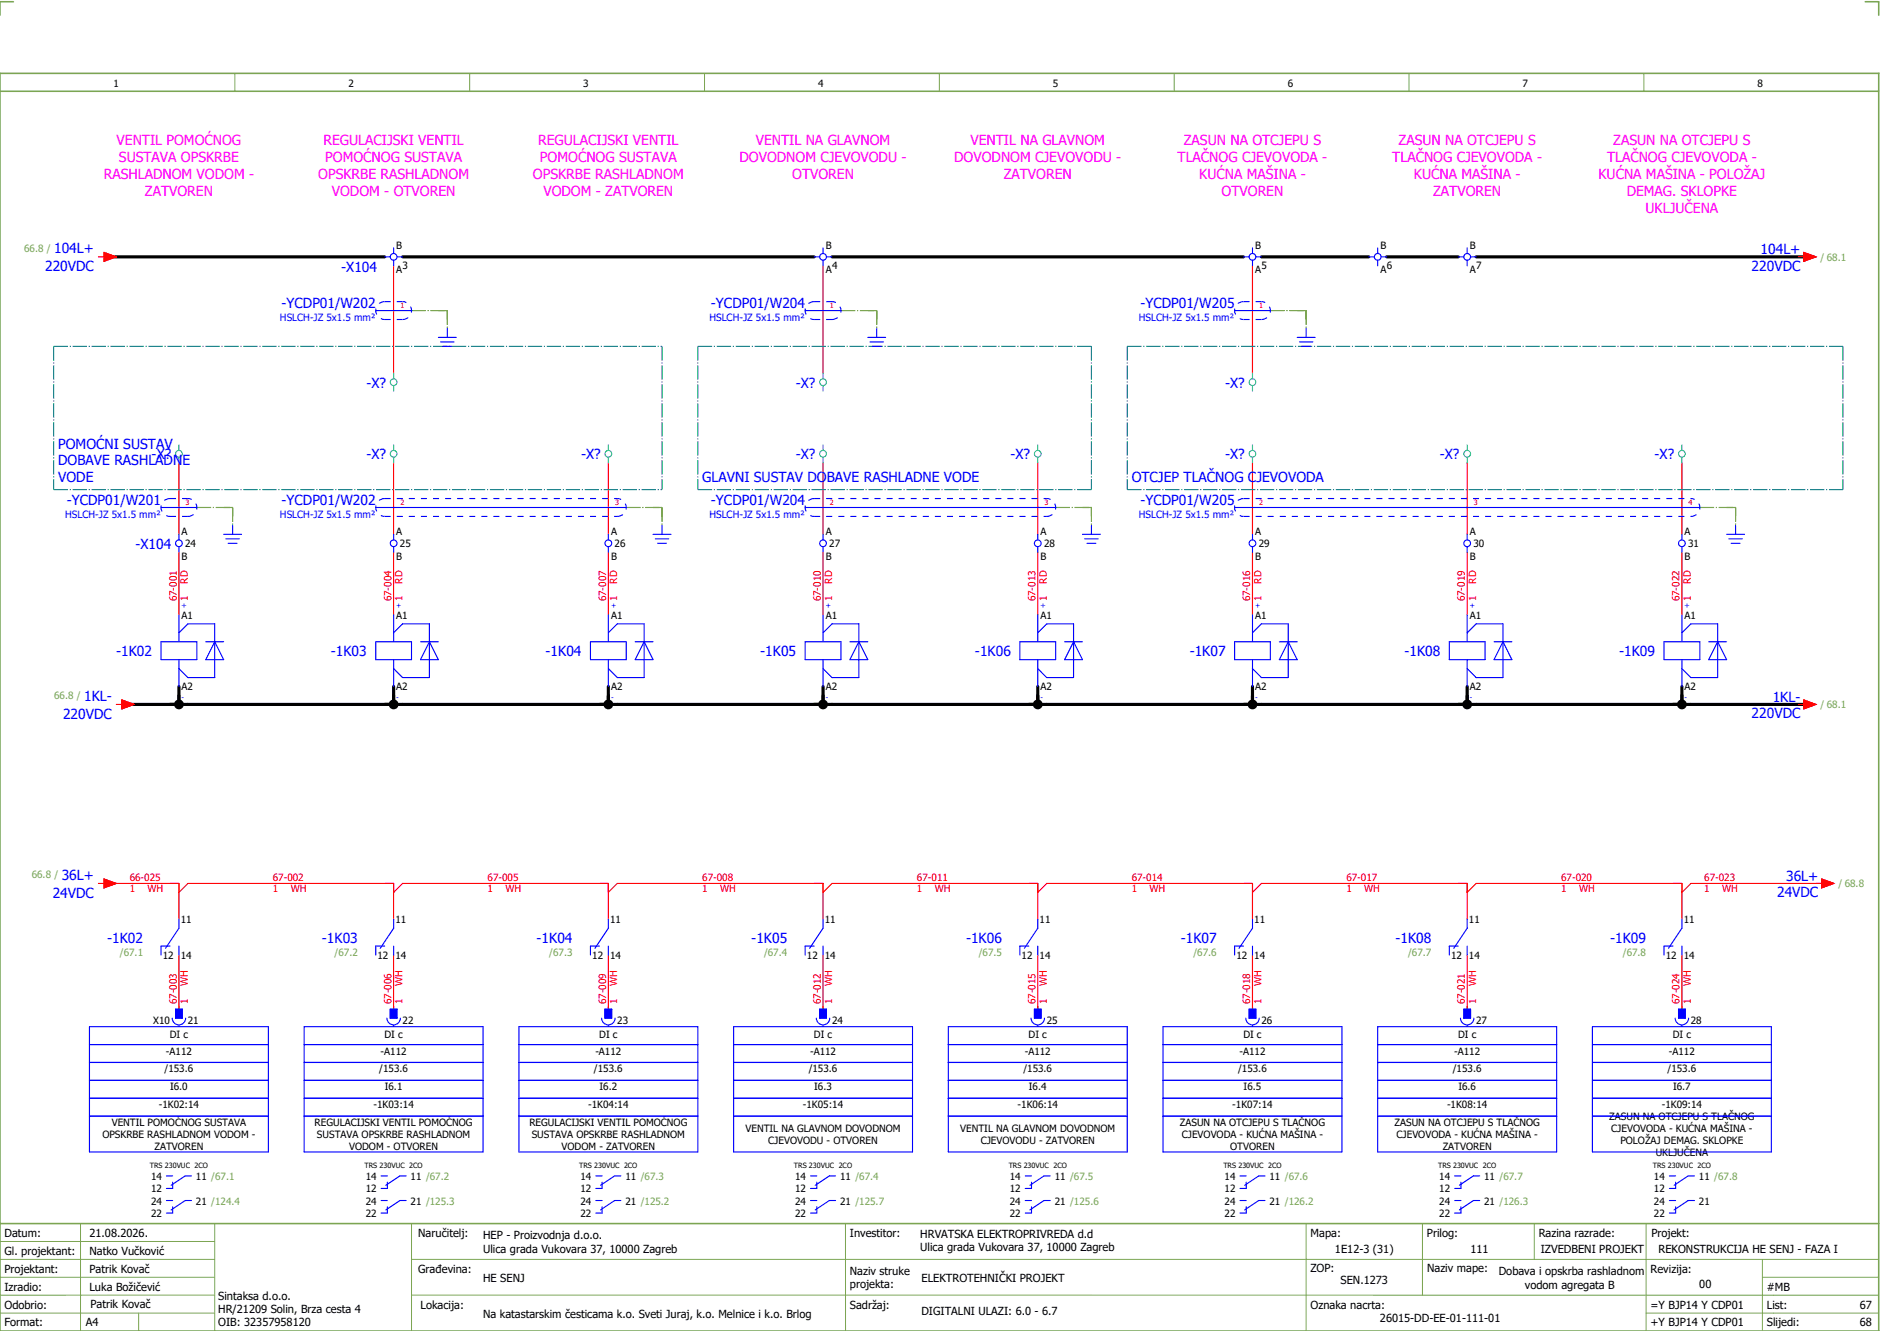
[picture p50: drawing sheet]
<svg xmlns="http://www.w3.org/2000/svg" width="421mm" height="297mm" viewBox="0 0 421 297" stroke-linecap="round" stroke-linejoin="round" font-family="sans-serif">
<defs><g id="words">
<g font-size="3.1" fill="#f0f">
<text x="26.1" y="32.5">VENTIL POMOĆNOG</text>
<text x="72.3" y="32.5">REGULACIJSKI VENTIL</text>
<text x="120.3" y="32.5">REGULACIJSKI VENTIL</text>
<text x="169" y="32.5">VENTIL NA GLAVNOM</text>
<text x="217" y="32.5">VENTIL NA GLAVNOM</text>
<text x="264.7" y="32.5">ZASUN NA OTCJEPU S</text>
<text x="312.7" y="32.5">ZASUN NA OTCJEPU S</text>
<text x="360.7" y="32.5">ZASUN NA OTCJEPU S</text>
<text x="23.2" y="40">RASHLADNOM VODOM -</text>
<text x="26.6" y="36.3">SUSTAVA OPSKRBE</text>
<text x="71.1" y="40">OPSKRBE RASHLADNOM</text>
<text x="72.7" y="36.3">POMOĆNOG SUSTAVA</text>
<text x="119.1" y="40">OPSKRBE RASHLADNOM</text>
<text x="120.7" y="36.3">POMOĆNOG SUSTAVA</text>
<text x="165.3" y="36.3">DOVODNOM CJEVOVODU -</text>
<text x="177.1" y="40">OTVOREN</text>
<text x="213.3" y="36.3">DOVODNOM CJEVOVODU -</text>
<text x="224.4" y="40">ZATVOREN</text>
<text x="263.3" y="36.3">TLAČNOG CJEVOVODA -</text>
<text x="268.1" y="40">KUĆNA MAŠINA -</text>
<text x="311.3" y="36.3">TLAČNOG CJEVOVODA -</text>
<text x="316.1" y="40">KUĆNA MAŠINA -</text>
<text x="357.3" y="40">KUĆNA MAŠINA - POLOŽAJ</text>
<text x="359.3" y="36.3">TLAČNOG CJEVOVODA -</text>
<text x="32.4" y="43.8">ZATVOREN</text>
<text x="74.2" y="43.8">VODOM - OTVOREN</text>
<text x="121.5" y="43.8">VODOM - ZATVOREN</text>
<text x="273.1" y="43.8">OTVOREN</text>
<text x="320.4" y="43.8">ZATVOREN</text>
<text x="363.7" y="43.8">DEMAG. SKLOPKE</text>
<text x="367.9" y="47.5">UKLJUČENA</text>
</g>
<g font-size="3.1" fill="#00f">
<text x="12.1" y="56.6">104L+</text>
<text x="393.6" y="56.8">104L+</text>
<text x="10.1" y="60.6">220VDC</text>
<text x="76.3" y="60.7">-X104</text>
<text x="391.6" y="60.5">220VDC</text>
<text x="62.9" y="68.8">-YCDP01/W202</text>
<text x="158.9" y="68.8">-YCDP01/W204</text>
<text x="254.9" y="68.8">-YCDP01/W205</text>
<text x="81.9" y="86.6">-X?</text>
<text x="177.9" y="86.6">-X?</text>
<text x="273.9" y="86.6">-X?</text>
<text x="13" y="100.3">POMOĆNI SUSTAV</text>
<text x="13" y="104">DOBAVE RASHLADNE</text>
<text x="13" y="107.8">VODE</text>
<text x="33.9" y="102.6">-X?</text>
<text x="81.9" y="102.6">-X?</text>
<text x="129.9" y="102.6">-X?</text>
<text x="157" y="107.8">GLAVNI SUSTAV DOBAVE RASHLADNE VODE</text>
<text x="177.9" y="102.6">-X?</text>
<text x="225.9" y="102.6">-X?</text>
<text x="253" y="107.8">OTCJEP TLAČNOG CJEVOVODA</text>
<text x="273.9" y="102.6">-X?</text>
<text x="321.9" y="102.6">-X?</text>
<text x="369.9" y="102.6">-X?</text>
<text x="14.9" y="112.8">-YCDP01/W201</text>
<text x="62.9" y="112.8">-YCDP01/W202</text>
<text x="158.9" y="112.8">-YCDP01/W204</text>
<text x="254.9" y="112.8">-YCDP01/W205</text>
<text x="30.3" y="122.6">-X104</text>
<text x="26" y="146.6">-1K02</text>
<text x="74" y="146.6">-1K03</text>
<text x="122" y="146.6">-1K04</text>
<text x="170" y="146.6">-1K05</text>
<text x="218" y="146.6">-1K06</text>
<text x="266" y="146.6">-1K07</text>
<text x="314" y="146.6">-1K08</text>
<text x="362" y="146.6">-1K09</text>
<text x="14.1" y="160.6">220VDC</text>
<text x="18.8" y="156.6">1KL-</text>
<text x="391.6" y="160.5">220VDC</text>
<text x="396.3" y="156.8">1KL-</text>
<text x="13.8" y="196.6">36L+</text>
<text x="399.3" y="196.8">36L+</text>
<text x="11.8" y="200.6">24VDC</text>
<text x="397.3" y="200.5">24VDC</text>
<text x="24" y="210.6">-1K02</text>
<text x="72" y="210.6">-1K03</text>
<text x="120" y="210.6">-1K04</text>
<text x="168" y="210.6">-1K05</text>
<text x="216" y="210.6">-1K06</text>
<text x="264" y="210.6">-1K07</text>
<text x="312" y="210.6">-1K08</text>
<text x="360" y="210.6">-1K09</text>
</g>
<g font-size="2.5">
<text x="1" y="276.4">Datum:</text>
<text x="1" y="280.4">Gl. projektant:</text>
<text x="20" y="276.4">21.08.2026.</text>
<text x="20" y="280.4">Natko Vučković</text>
<text x="93.5" y="276.4">Naručitelj:</text>
<text x="108" y="276.9">HEP - Proizvodnja d.o.o.</text>
<text x="108" y="279.9">Ulica grada Vukovara 37, 10000 Zagreb</text>
<text x="190" y="276.4">Investitor:</text>
<text x="205.7" y="276.6">HRVATSKA ELEKTROPRIVREDA d.d</text>
<text x="205.7" y="279.6">Ulica grada Vukovara 37, 10000 Zagreb</text>
<text x="293" y="276.4">Mapa:</text>
<text x="298.4" y="279.9">1E12-3 (31)</text>
<text x="319" y="276.4">Prilog:</text>
<text x="328.7" y="279.9">111</text>
<text x="344" y="276.4">Razina razrade:</text>
<text x="344.4" y="279.9">IZVEDBENI PROJEKT</text>
<text x="369.2" y="276.3">Projekt:</text>
<text x="370.8" y="279.9">REKONSTRUKCIJA HE SENJ - FAZA I</text>
<text x="1" y="284.4">Projektant:</text>
<text x="20" y="284.4">Patrik Kovač</text>
<text x="93.5" y="284.4">Građevina:</text>
<text x="108" y="286.4">HE SENJ</text>
<text x="190" y="284.9">Naziv struke</text>
<text x="190" y="287.9">projekta:</text>
<text x="206" y="286.5">ELEKTROTEHNIČKI PROJEKT</text>
<text x="293" y="284.3">ZOP:</text>
<text x="299.7" y="286.9">SEN.1273</text>
<text x="319" y="284.3">Naziv mape:</text>
<text x="335.1" y="285">Dobava i opskrba rashladnom</text>
<text x="340.9" y="288">vodom agregata B</text>
<text x="369" y="284.4">Revizija:</text>
<text x="379.9" y="287.9">00</text>
<text x="1" y="288.4">Izradio:</text>
<text x="1" y="292.4">Odobrio:</text>
<text x="20" y="288.4">Luka Božičević</text>
<text x="20.2" y="292.3">Patrik Kovač</text>
<text x="48.8" y="290.4">Sintaksa d.o.o.</text>
<text x="48.8" y="293.4">HR/21209 Solin, Brza cesta 4</text>
<text x="94" y="292.4">Lokacija:</text>
<text x="190" y="292.4">Sadržaj:</text>
<text x="206" y="293.9">DIGITALNI ULAZI: 6.0 - 6.7</text>
<text x="293" y="292.4">Oznaka nacrta:</text>
<text x="369" y="292.4">=Y BJP14 Y CDP01</text>
<text x="395" y="292.4">List:</text>
<text x="395" y="288.4">#MB</text>
<text x="415.8" y="292.4">67</text>
<text x="1" y="296.4">Format:</text>
<text x="19.2" y="296.4">A4</text>
<text x="48.8" y="296.4">OIB: 32357958120</text>
<text x="108" y="294.4">Na katastarskim česticama k.o. Sveti Juraj, k.o. Melnice i k.o. Brlog</text>
<text x="308.5" y="295.4">26015-DD-EE-01-111-01</text>
<text x="369" y="296.4">+Y BJP14 Y CDP01</text>
<text x="395" y="296.4">Slijedi:</text>
<text x="415.8" y="296.4">68</text>
</g>
<g font-size="2.2">
<text x="25.4" y="19.4">1</text>
<text x="77.9" y="19.4">2</text>
<text x="130.4" y="19.4">3</text>
<text x="182.9" y="19.4">4</text>
<text x="235.4" y="19.4">5</text>
<text x="287.9" y="19.4">6</text>
<text x="340.4" y="19.4">7</text>
<text x="392.9" y="19.4">8</text>
<text x="88.6" y="55.5">B</text>
<text x="184.6" y="55.5">B</text>
<text x="280.6" y="55.5">B</text>
<text x="308.6" y="55.5">B</text>
<text x="328.6" y="55.5">B</text>
<text x="88.6" y="60.9">A</text>
<text x="90" y="60">3</text>
<text x="184.6" y="60.9">A</text>
<text x="186" y="60">4</text>
<text x="280.6" y="60.9">A</text>
<text x="282" y="60">5</text>
<text x="308.6" y="60.9">A</text>
<text x="310" y="60">6</text>
<text x="328.6" y="60.9">A</text>
<text x="330" y="60">7</text>
<text x="40.6" y="119.5">A</text>
<text x="88.6" y="119.5">A</text>
<text x="136.6" y="119.5">A</text>
<text x="184.6" y="119.5">A</text>
<text x="232.6" y="119.5">A</text>
<text x="280.6" y="119.5">A</text>
<text x="328.6" y="119.5">A</text>
<text x="376.6" y="119.5">A</text>
<text x="40.6" y="125">B</text>
<text x="41.4" y="122.3">24</text>
<text x="88.6" y="125">B</text>
<text x="89.4" y="122.3">25</text>
<text x="136.6" y="125">B</text>
<text x="137.4" y="122.3">26</text>
<text x="184.6" y="125">B</text>
<text x="185.4" y="122.3">27</text>
<text x="232.6" y="125">B</text>
<text x="233.4" y="122.3">28</text>
<text x="280.6" y="125">B</text>
<text x="281.4" y="122.3">29</text>
<text x="328.6" y="125">B</text>
<text x="329.4" y="122.3">30</text>
<text x="376.6" y="125">B</text>
<text x="377.4" y="122.3">31</text>
<text x="40.6" y="138.3">A1</text>
<text x="88.6" y="138.3">A1</text>
<text x="136.6" y="138.3">A1</text>
<text x="184.6" y="138.3">A1</text>
<text x="232.6" y="138.3">A1</text>
<text x="280.6" y="138.3">A1</text>
<text x="328.6" y="138.3">A1</text>
<text x="376.6" y="138.3">A1</text>
<text x="40.6" y="154.2">A2</text>
<text x="88.6" y="154.2">A2</text>
<text x="136.6" y="154.2">A2</text>
<text x="184.6" y="154.2">A2</text>
<text x="232.6" y="154.2">A2</text>
<text x="280.6" y="154.2">A2</text>
<text x="328.6" y="154.2">A2</text>
<text x="376.6" y="154.2">A2</text>
<text x="40.4" y="206.3">11</text>
<text x="88.4" y="206.3">11</text>
<text x="136.4" y="206.3">11</text>
<text x="184.4" y="206.3">11</text>
<text x="232.4" y="206.3">11</text>
<text x="280.4" y="206.3">11</text>
<text x="328.4" y="206.3">11</text>
<text x="376.4" y="206.3">11</text>
<text x="36.4" y="214.2">12</text>
<text x="40.4" y="214.2">14</text>
<text x="84.4" y="214.2">12</text>
<text x="88.4" y="214.2">14</text>
<text x="132.4" y="214.2">12</text>
<text x="136.4" y="214.2">14</text>
<text x="180.4" y="214.2">12</text>
<text x="184.4" y="214.2">14</text>
<text x="228.4" y="214.2">12</text>
<text x="232.4" y="214.2">14</text>
<text x="276.4" y="214.2">12</text>
<text x="280.4" y="214.2">14</text>
<text x="324.4" y="214.2">12</text>
<text x="328.4" y="214.2">14</text>
<text x="372.4" y="214.2">12</text>
<text x="376.4" y="214.2">14</text>
<text x="34.3" y="228.7">X10</text>
<text x="38" y="231.8">DI c</text>
<text x="42" y="228.7">21</text>
<text x="86" y="231.8">DI c</text>
<text x="90" y="228.7">22</text>
<text x="134" y="231.8">DI c</text>
<text x="138" y="228.7">23</text>
<text x="182" y="231.8">DI c</text>
<text x="186" y="228.7">24</text>
<text x="230" y="231.8">DI c</text>
<text x="234" y="228.7">25</text>
<text x="278" y="231.8">DI c</text>
<text x="282" y="228.7">26</text>
<text x="326" y="231.8">DI c</text>
<text x="330" y="228.7">27</text>
<text x="374" y="231.8">DI c</text>
<text x="378" y="228.7">28</text>
<text x="36.8" y="239.6">/153.6</text>
<text x="37.1" y="235.6">-A112</text>
<text x="84.8" y="239.6">/153.6</text>
<text x="85.1" y="235.6">-A112</text>
<text x="132.8" y="239.6">/153.6</text>
<text x="133.1" y="235.6">-A112</text>
<text x="180.8" y="239.6">/153.6</text>
<text x="181.1" y="235.6">-A112</text>
<text x="228.8" y="239.6">/153.6</text>
<text x="229.1" y="235.6">-A112</text>
<text x="276.8" y="239.6">/153.6</text>
<text x="277.1" y="235.6">-A112</text>
<text x="324.8" y="239.6">/153.6</text>
<text x="325.1" y="235.6">-A112</text>
<text x="372.8" y="239.6">/153.6</text>
<text x="373.1" y="235.6">-A112</text>
<text x="38" y="243.6">I6.0</text>
<text x="86" y="243.6">I6.1</text>
<text x="134" y="243.6">I6.2</text>
<text x="182" y="243.6">I6.3</text>
<text x="230" y="243.6">I6.4</text>
<text x="278" y="243.6">I6.5</text>
<text x="326" y="243.6">I6.6</text>
<text x="374" y="243.6">I6.7</text>
<text x="25" y="251.6">VENTIL POMOĆNOG SUSTAVA</text>
<text x="35.5" y="247.6">-1K02:14</text>
<text x="70.3" y="251.6">REGULACIJSKI VENTIL POMOĆNOG</text>
<text x="83.5" y="247.6">-1K03:14</text>
<text x="118.3" y="251.6">REGULACIJSKI VENTIL POMOĆNOG</text>
<text x="131.5" y="247.6">-1K04:14</text>
<text x="179.5" y="247.6">-1K05:14</text>
<text x="227.5" y="247.6">-1K06:14</text>
<text x="263.8" y="251.6">ZASUN NA OTCJEPU S TLAČNOG</text>
<text x="275.5" y="247.6">-1K07:14</text>
<text x="311.8" y="251.6">ZASUN NA OTCJEPU S TLAČNOG</text>
<text x="323.5" y="247.6">-1K08:14</text>
<text x="359.8" y="250.2">ZASUN NA OTCJEPU S TLAČNOG</text>
<text x="371.5" y="247.6">-1K09:14</text>
<text x="22.9" y="254.3">OPSKRBE RASHLADNOM VODOM -</text>
<text x="34.5" y="257">ZATVOREN</text>
<text x="70.9" y="254.3">SUSTAVA OPSKRBE RASHLADNOM</text>
<text x="78.1" y="257">VODOM - OTVOREN</text>
<text x="118.9" y="254.3">SUSTAVA OPSKRBE RASHLADNOM</text>
<text x="125.6" y="257">VODOM - ZATVOREN</text>
<text x="166.7" y="252.9">VENTIL NA GLAVNOM DOVODNOM</text>
<text x="171.8" y="255.6">CJEVOVODU - OTVOREN</text>
<text x="214.7" y="252.9">VENTIL NA GLAVNOM DOVODNOM</text>
<text x="219.2" y="255.6">CJEVOVODU - ZATVOREN</text>
<text x="264.2" y="254.3">CJEVOVODA - KUĆNA MAŠINA -</text>
<text x="275" y="257">OTVOREN</text>
<text x="312.2" y="254.3">CJEVOVODA - KUĆNA MAŠINA -</text>
<text x="322.5" y="257">ZATVOREN</text>
<text x="360.2" y="252.9">CJEVOVODA - KUĆNA MAŠINA -</text>
<text x="362.3" y="255.6">POLOŽAJ DEMAG. SKLOPKE</text>
<text x="33.8" y="263.6">14</text>
<text x="43.8" y="263.6">11 /67.1</text>
<text x="81.8" y="263.6">14</text>
<text x="91.8" y="263.6">11 /67.2</text>
<text x="129.8" y="263.6">14</text>
<text x="139.8" y="263.6">11 /67.3</text>
<text x="177.8" y="263.6">14</text>
<text x="187.8" y="263.6">11 /67.4</text>
<text x="225.8" y="263.6">14</text>
<text x="235.8" y="263.6">11 /67.5</text>
<text x="273.8" y="263.6">14</text>
<text x="283.8" y="263.6">11 /67.6</text>
<text x="321.8" y="263.6">14</text>
<text x="331.8" y="263.6">11 /67.7</text>
<text x="369.8" y="263.6">14</text>
<text x="370.1" y="258.3">UKLJUČENA</text>
<text x="379.8" y="263.6">11 /67.8</text>
<text x="33.8" y="266.4">12</text>
<text x="33.8" y="269.1">24</text>
<text x="43.8" y="269.1">21 /124.4</text>
<text x="81.8" y="266.4">12</text>
<text x="81.8" y="269.1">24</text>
<text x="91.8" y="269.1">21 /125.3</text>
<text x="129.8" y="266.4">12</text>
<text x="129.8" y="269.1">24</text>
<text x="139.8" y="269.1">21 /125.2</text>
<text x="177.8" y="266.4">12</text>
<text x="177.8" y="269.1">24</text>
<text x="187.8" y="269.1">21 /125.7</text>
<text x="225.8" y="266.4">12</text>
<text x="225.8" y="269.1">24</text>
<text x="235.8" y="269.1">21 /125.6</text>
<text x="273.8" y="266.4">12</text>
<text x="273.8" y="269.1">24</text>
<text x="283.8" y="269.1">21 /126.2</text>
<text x="321.8" y="266.4">12</text>
<text x="321.8" y="269.1">24</text>
<text x="331.8" y="269.1">21 /126.3</text>
<text x="369.8" y="266.4">12</text>
<text x="369.8" y="269.1">24</text>
<text x="379.8" y="269.1">21</text>
<text x="33.8" y="271.9">22</text>
<text x="81.8" y="271.9">22</text>
<text x="129.8" y="271.9">22</text>
<text x="177.8" y="271.9">22</text>
<text x="225.8" y="271.9">22</text>
<text x="273.8" y="271.9">22</text>
<text x="321.8" y="271.9">22</text>
<text x="369.8" y="271.9">22</text>
</g>
<g font-size="2.2" fill="#7ca552">
<text x="5.4" y="56.3">66.8 /</text>
<text x="407" y="58.3">/ 68.1</text>
<text x="12.1" y="156.3">66.8 /</text>
<text x="407" y="158.3">/ 68.1</text>
<text x="7.1" y="196.3">66.8 /</text>
<text x="411" y="198.3">/ 68.8</text>
<text x="26.8" y="213.5">/67.1</text>
<text x="74.8" y="213.5">/67.2</text>
<text x="122.8" y="213.5">/67.3</text>
<text x="170.8" y="213.5">/67.4</text>
<text x="218.8" y="213.5">/67.5</text>
<text x="266.8" y="213.5">/67.6</text>
<text x="314.8" y="213.5">/67.7</text>
<text x="362.8" y="213.5">/67.8</text>
</g>
<g font-size="2.2" fill="#00f">
<text x="62.6" y="71.6">HSLCH-JZ 5x1.5 mm²</text>
<text x="158.6" y="71.6">HSLCH-JZ 5x1.5 mm²</text>
<text x="254.6" y="71.6">HSLCH-JZ 5x1.5 mm²</text>
<text x="14.6" y="115.6">HSLCH-JZ 5x1.5 mm²</text>
<text x="62.6" y="115.6">HSLCH-JZ 5x1.5 mm²</text>
<text x="158.6" y="115.6">HSLCH-JZ 5x1.5 mm²</text>
<text x="254.6" y="115.6">HSLCH-JZ 5x1.5 mm²</text>
</g>
<g font-size="2.2" fill="#f00">
<text x="42" y="130.4" transform="rotate(-90 42 130.4)">RD</text>
<text x="90" y="130.4" transform="rotate(-90 90 130.4)">RD</text>
<text x="138" y="130.4" transform="rotate(-90 138 130.4)">RD</text>
<text x="186" y="130.4" transform="rotate(-90 186 130.4)">RD</text>
<text x="234" y="130.4" transform="rotate(-90 234 130.4)">RD</text>
<text x="282" y="130.4" transform="rotate(-90 282 130.4)">RD</text>
<text x="330" y="130.4" transform="rotate(-90 330 130.4)">RD</text>
<text x="378" y="130.4" transform="rotate(-90 378 130.4)">RD</text>
<text x="39.5" y="134.4" transform="rotate(-90 39.5 134.4)">67-001</text>
<text x="42" y="134.4" transform="rotate(-90 42 134.4)">1</text>
<text x="87.5" y="134.4" transform="rotate(-90 87.5 134.4)">67-004</text>
<text x="90" y="134.4" transform="rotate(-90 90 134.4)">1</text>
<text x="135.5" y="134.4" transform="rotate(-90 135.5 134.4)">67-007</text>
<text x="138" y="134.4" transform="rotate(-90 138 134.4)">1</text>
<text x="183.5" y="134.4" transform="rotate(-90 183.5 134.4)">67-010</text>
<text x="186" y="134.4" transform="rotate(-90 186 134.4)">1</text>
<text x="231.5" y="134.4" transform="rotate(-90 231.5 134.4)">67-013</text>
<text x="234" y="134.4" transform="rotate(-90 234 134.4)">1</text>
<text x="279.5" y="134.4" transform="rotate(-90 279.5 134.4)">67-016</text>
<text x="282" y="134.4" transform="rotate(-90 282 134.4)">1</text>
<text x="327.5" y="134.4" transform="rotate(-90 327.5 134.4)">67-019</text>
<text x="330" y="134.4" transform="rotate(-90 330 134.4)">1</text>
<text x="375.5" y="134.4" transform="rotate(-90 375.5 134.4)">67-022</text>
<text x="378" y="134.4" transform="rotate(-90 378 134.4)">1</text>
<text x="29" y="196.9">66-025</text>
<text x="61" y="196.9">67-002</text>
<text x="109" y="196.9">67-005</text>
<text x="157" y="196.9">67-008</text>
<text x="205" y="196.9">67-011</text>
<text x="253" y="196.9">67-014</text>
<text x="301" y="196.9">67-017</text>
<text x="349" y="196.9">67-020</text>
<text x="381" y="196.9">67-023</text>
<text x="29" y="199.4">1</text>
<text x="33" y="199.4">WH</text>
<text x="61" y="199.4">1</text>
<text x="65" y="199.4">WH</text>
<text x="109" y="199.4">1</text>
<text x="113" y="199.4">WH</text>
<text x="157" y="199.4">1</text>
<text x="161" y="199.4">WH</text>
<text x="205" y="199.4">1</text>
<text x="209" y="199.4">WH</text>
<text x="253" y="199.4">1</text>
<text x="257" y="199.4">WH</text>
<text x="301" y="199.4">1</text>
<text x="305" y="199.4">WH</text>
<text x="349" y="199.4">1</text>
<text x="353" y="199.4">WH</text>
<text x="381" y="199.4">1</text>
<text x="385" y="199.4">WH</text>
<text x="42" y="220.4" transform="rotate(-90 42 220.4)">WH</text>
<text x="90" y="220.4" transform="rotate(-90 90 220.4)">WH</text>
<text x="138" y="220.4" transform="rotate(-90 138 220.4)">WH</text>
<text x="186" y="220.4" transform="rotate(-90 186 220.4)">WH</text>
<text x="234" y="220.4" transform="rotate(-90 234 220.4)">WH</text>
<text x="282" y="220.4" transform="rotate(-90 282 220.4)">WH</text>
<text x="330" y="220.4" transform="rotate(-90 330 220.4)">WH</text>
<text x="378" y="220.4" transform="rotate(-90 378 220.4)">WH</text>
<text x="39.5" y="224.4" transform="rotate(-90 39.5 224.4)">67-003</text>
<text x="42" y="224.4" transform="rotate(-90 42 224.4)">1</text>
<text x="87.5" y="224.4" transform="rotate(-90 87.5 224.4)">67-006</text>
<text x="90" y="224.4" transform="rotate(-90 90 224.4)">1</text>
<text x="135.5" y="224.4" transform="rotate(-90 135.5 224.4)">67-009</text>
<text x="138" y="224.4" transform="rotate(-90 138 224.4)">1</text>
<text x="183.5" y="224.4" transform="rotate(-90 183.5 224.4)">67-012</text>
<text x="186" y="224.4" transform="rotate(-90 186 224.4)">1</text>
<text x="231.5" y="224.4" transform="rotate(-90 231.5 224.4)">67-015</text>
<text x="234" y="224.4" transform="rotate(-90 234 224.4)">1</text>
<text x="279.5" y="224.4" transform="rotate(-90 279.5 224.4)">67-018</text>
<text x="282" y="224.4" transform="rotate(-90 282 224.4)">1</text>
<text x="327.5" y="224.4" transform="rotate(-90 327.5 224.4)">67-021</text>
<text x="330" y="224.4" transform="rotate(-90 330 224.4)">1</text>
<text x="375.5" y="224.4" transform="rotate(-90 375.5 224.4)">67-024</text>
<text x="378" y="224.4" transform="rotate(-90 378 224.4)">1</text>
</g>
<g font-size="1.6" fill="#f00">
<text x="89.5" y="68.9">1</text>
<text x="185.5" y="68.9">1</text>
<text x="281.5" y="68.9">1</text>
<text x="41.5" y="112.9">3</text>
<text x="89.5" y="112.9">2</text>
<text x="137.5" y="112.9">3</text>
<text x="185.5" y="112.9">2</text>
<text x="233.5" y="112.9">3</text>
<text x="281.5" y="112.9">2</text>
<text x="329.5" y="112.9">3</text>
<text x="377.5" y="112.9">4</text>
</g>
<g font-size="1.6" fill="#00f">
<text x="40.6" y="135.8">+</text>
<text x="88.6" y="135.8">+</text>
<text x="136.6" y="135.8">+</text>
<text x="184.6" y="135.8">+</text>
<text x="232.6" y="135.8">+</text>
<text x="280.6" y="135.8">+</text>
<text x="328.6" y="135.8">+</text>
<text x="376.6" y="135.8">+</text>
<text x="40.6" y="156.3">-</text>
<text x="88.6" y="156.3">-</text>
<text x="136.6" y="156.3">-</text>
<text x="184.6" y="156.3">-</text>
<text x="232.6" y="156.3">-</text>
<text x="280.6" y="156.3">-</text>
<text x="328.6" y="156.3">-</text>
<text x="376.6" y="156.3">-</text>
</g>
<g font-size="1.6">
<text x="33.5" y="261.1">TRS 230VUC 2CO</text>
<text x="81.5" y="261.1">TRS 230VUC 2CO</text>
<text x="129.5" y="261.1">TRS 230VUC 2CO</text>
<text x="177.5" y="261.1">TRS 230VUC 2CO</text>
<text x="225.5" y="261.1">TRS 230VUC 2CO</text>
<text x="273.5" y="261.1">TRS 230VUC 2CO</text>
<text x="321.5" y="261.1">TRS 230VUC 2CO</text>
<text x="369.5" y="261.1">TRS 230VUC 2CO</text>
</g>
</g></defs>
<path d="M0 16.4h420v281h-420zM3 .4h-3v3M417 .4h3v3M0 20.4h420M0 273.4h420" fill="none" stroke="#7ca552" stroke-width=".35"/>
<g fill="none" stroke="#7ca552" stroke-width=".22">
<path d="M52.5 16.4v4M105 16.4v4M157.5 16.4v4M210 16.4v4M262.5 16.4v4M315 16.4v4M367.5 16.4v4M0 277.4h48M18 273.4v24M48 273.4v24M92 273.4v24M189 273.4v24"/>
<path d="M292 273.4v23.8M318 273.4v16M343 273.4v8M368 273.4v23.8M0 281.4h48M0 285.4h47.8M0 293.4h47.8M31 293.4v4M47.8 289.4h-47.8M92 281.4h328M92 289.4h328M368 293.4h52"/>
<path d="M394 285.4h26M394 281.4v15.8"/>
</g>
<g fill="none" stroke="#f00" stroke-width=".25">
<path d="M22 57.4h1.2M23.2 56.4l2.8 1-2.8 1zM88 59.4v24M184 59.4v24M280 59.4v24M402 57.4h1.2M403.2 56.4l2.8 1-2.8 1zM40 103.4v16M88 103.4v16M136 103.4v16M184 103.4v16M232 103.4v16"/>
<path d="M280 103.4v16M328 103.4v16M376 103.4v16M40 123.4v14M88 123.4v14M136 123.4v14M184 123.4v14M232 123.4v14M280 123.4v14M328 123.4v14M376 123.4v14M26 157.4h1.3"/>
<path d="M27.3 156.4l2.7 1-2.7 1zM402 157.4h1.2M403.2 156.4l2.8 1-2.8 1zM22 197.4h1.2M23.2 196.4l2.8 1-2.8 1zM24 197.4h16v8M40 199.4l2-2h46v8M88 199.4l2-2h46v8M136 199.4l2-2h46v8M184 199.4l2-2h46v8M232 199.4l2-2h46v8M280 199.4l2-2h46v8"/>
<path d="M328 199.4l2-2h46v8M407.3 196.4l2.7 1-2.7 1zM408 197.4h-30l-2 2M40 213.4v12M88 213.4v12M136 213.4v12M184 213.4v12M232 213.4v12M280 213.4v12M328 213.4v12M376 213.4v12"/>
</g>
<g fill="none" stroke="#000" stroke-width=".7">
<path d="M24 57.4h62M90 57.4h92M186 57.4h92M282 57.4h24M310 57.4h16M330 57.4h74M28 157.4h376M40 153.4v4M88 153.4v4M136 153.4v4M184 153.4v4M232 153.4v4"/>
<path d="M280 153.4v4M328 153.4v4M376 153.4v4"/>
</g>
<g fill="none" stroke="#00be00" stroke-width=".25" stroke-dasharray="3.2 .4 .3 .4" stroke-linecap="butt">
<path d="M92 69.4h8M98 69.4h2M100 69.4v4M100 69.4v2M188 69.4h8M194 69.4h2M196 69.4v4M196 69.4v2M284 69.4h8M290 69.4h2M292 69.4v4M292 69.4v2"/>
<path d="M44 113.4h8M50 113.4h2M52 113.4v4M52 113.4v2M140 113.4h8M146 113.4h2M148 113.4v4M148 113.4v2M236 113.4h8M242 113.4h2M244 113.4v4M244 113.4v2"/>
<path d="M380 113.4h8M386 113.4h2M388 113.4v4M388 113.4v2"/>
</g>
<g fill="#000">
<circle cx="40" cy="157.4" r="1.1"/>
<circle cx="88" cy="157.4" r="1.1"/>
<circle cx="136" cy="157.4" r="1.1"/>
<circle cx="184" cy="157.4" r="1.1"/>
<circle cx="232" cy="157.4" r="1.1"/>
<circle cx="280" cy="157.4" r="1.1"/>
<circle cx="328" cy="157.4" r="1.1"/>
<circle cx="376" cy="157.4" r="1.1"/>
</g>
<g fill="none" stroke="#00f" stroke-width=".25">
<path d="M86 57.4h1.3M88 55.4v1.2M88 58.1v1.3M88.8 57.4h1.2M182 57.4h1.3M184 55.4v1.2M184 58.1v1.3M184.8 57.4h1.2M278 57.4h1.3M280 55.4v1.2M280 58.1v1.3M280.8 57.4h1.2"/>
<path d="M306 57.4h1.3M308 55.4v1.2M308 58.1v1.3M308.8 57.4h1.2M326 57.4h1.3M328 55.4v1.2M328 58.1v1.3M328.8 57.4h1.2M84 69.4h8M98 75.4h4M98.5 76.4h3M99 77.4h2"/>
<path d="M100 73.4v2M180 69.4h8M194 75.4h4M194.5 76.4h3M195 77.4h2M196 73.4v2M276 69.4h8M290 75.4h4M290.5 76.4h3M291 77.4h2M292 73.4v2M36 113.4h8"/>
<path d="M40 119.4v1.2M50 119.4h4M52 117.4v2M84 113.4h56M88 119.4v1.2M136 119.4v1.2M146 119.4h4M148 117.4v2M180 113.4h56M184 119.4v1.2M232 119.4v1.2M242 119.4h4"/>
<path d="M244 117.4v2M276 113.4h104M280 119.4v1.2M328 119.4v1.2M376 119.4v1.2M386 119.4h4M388 117.4v2M40 122.1v1.3M40 137.4v6M50.5 120.4h3M51 121.4h2M88 122.1v1.3"/>
<path d="M88 137.4v6M136 122.1v1.3M136 137.4v6M146.5 120.4h3M147 121.4h2M184 122.1v1.3M184 137.4v6M232 122.1v1.3M232 137.4v6M242.5 120.4h3M243 121.4h2M280 122.1v1.3"/>
<path d="M280 137.4v6M328 122.1v1.3M328 137.4v6M376 122.1v1.3M376 137.4v6M386.5 120.4h3M387 121.4h2M36 143.4h8v4h-8zM40 147.4v6M40 141.4l2-2h6v12h-6l-2-2M46 143.4h4M48 143.4h.1"/>
<path d="M48 143.4l2 4h-4zM84 143.4h8v4h-8zM88 147.4v6M88 141.4l2-2h6v12h-6l-2-2M94 143.4h4M96 143.4h.1M96 143.4l2 4h-4zM132 143.4h8v4h-8zM136 147.4v6M136 141.4l2-2h6v12h-6l-2-2M142 143.4h4M144 143.4h.1"/>
<path d="M144 143.4l2 4h-4zM180 143.4h8v4h-8zM184 147.4v6M184 141.4l2-2h6v12h-6l-2-2M190 143.4h4M192 143.4h.1M192 143.4l2 4h-4zM228 143.4h8v4h-8zM232 147.4v6M232 141.4l2-2h6v12h-6l-2-2M238 143.4h4M240 143.4h.1"/>
<path d="M240 143.4l2 4h-4zM276 143.4h8v4h-8zM280 147.4v6M280 141.4l2-2h6v12h-6l-2-2M286 143.4h4M288 143.4h.1M288 143.4l2 4h-4zM324 143.4h8v4h-8zM328 147.4v6M328 141.4l2-2h6v12h-6l-2-2M334 143.4h4M336 143.4h.1"/>
<path d="M336 143.4l2 4h-4zM372 143.4h8v4h-8zM376 147.4v6M376 141.4l2-2h6v12h-6l-2-2M382 143.4h4M384 143.4h.1M384 143.4l2 4h-4zM38 211.4h-2v2M40 211.4v2M40 205.4v2l-3 4.5M86 211.4h-2v2M88 211.4v2"/>
<path d="M88 205.4v2l-3 4.5M134 211.4h-2v2M136 211.4v2M136 205.4v2l-3 4.5M182 211.4h-2v2M184 211.4v2M184 205.4v2l-3 4.5M230 211.4h-2v2M232 211.4v2M232 205.4v2l-3 4.5M278 211.4h-2v2M280 211.4v2"/>
<path d="M280 205.4v2l-3 4.5M326 211.4h-2v2M328 211.4v2M328 205.4v2l-3 4.5M374 211.4h-2v2M376 211.4v2M376 205.4v2l-3 4.5M20 237.4h40M20 229.4h40v28h-40zM20 233.4h40M38.5 227.5a1.5 1.5 0 0 0 1.5 1.5 1.5 1.5 0 0 0 1.5-1.5M39.3 225.5h1.5v2h-1.5z"/>
<path d="M40 229.1v.3M68 237.4h40M68 233.4h40M68 229.4h40v28h-40zM86.5 227.5a1.5 1.5 0 0 0 1.5 1.5 1.5 1.5 0 0 0 1.5-1.5M87.3 225.5h1.5v2h-1.5zM88 229.1v.3M116 237.4h40M116 233.4h40M116 229.4h40v28h-40zM134.5 227.5a1.5 1.5 0 0 0 1.5 1.5 1.5 1.5 0 0 0 1.5-1.5M135.3 225.5h1.5v2h-1.5z"/>
<path d="M136 229.1v.3M164 237.4h40M164 233.4h40M164 229.4h40v28h-40zM182.5 227.5a1.5 1.5 0 0 0 1.5 1.5 1.5 1.5 0 0 0 1.5-1.5M183.3 225.5h1.5v2h-1.5zM184 229.1v.3M212 237.4h40M212 233.4h40M212 229.4h40v28h-40zM230.5 227.5a1.5 1.5 0 0 0 1.5 1.5 1.5 1.5 0 0 0 1.5-1.5M231.3 225.5h1.5v2h-1.5z"/>
<path d="M232 229.1v.3M260 237.4h40M260 233.4h40M260 229.4h40v28h-40zM278.5 227.5a1.5 1.5 0 0 0 1.5 1.5 1.5 1.5 0 0 0 1.5-1.5M279.3 225.5h1.5v2h-1.5zM280 229.1v.3M308 237.4h40M308 233.4h40M308 229.4h40v28h-40zM326.5 227.5a1.5 1.5 0 0 0 1.5 1.5 1.5 1.5 0 0 0 1.5-1.5M327.3 225.5h1.5v2h-1.5z"/>
<path d="M328 229.1v.3M356 237.4h40M356 233.4h40M356 229.4h40v28h-40zM374.5 227.5a1.5 1.5 0 0 0 1.5 1.5 1.5 1.5 0 0 0 1.5-1.5M375.2 225.5h1.5v2h-1.5zM376 229.1v.3M20 249.4h40M20 245.4h40M20 241.4h40M68 249.4h40M68 245.4h40"/>
<path d="M68 241.4h40M116 249.4h40M116 245.4h40M116 241.4h40M164 249.4h40M164 245.4h40M164 241.4h40M212 249.4h40M212 245.4h40M212 241.4h40M260 249.4h40M260 245.4h40"/>
<path d="M260 241.4h40M308 249.4h40M308 245.4h40M308 241.4h40M356 249.4h40M356 245.4h40M356 241.4h40M37.2 262.7h1.4M37.2 268.2h1.4M38.6 264.1v1.4h-1.4M38.6 269.6v1.4h-1.4M42.8 262.7h-1.4l-3.1 2.1"/>
<path d="M42.8 268.2h-1.4l-3.1 2.1M85.2 262.7h1.4M85.2 268.2h1.4M86.6 264.1v1.4h-1.4M86.6 269.6v1.4h-1.4M90.8 262.7h-1.4l-3.1 2.1M90.8 268.2h-1.4l-3.1 2.1M133.2 262.7h1.4M133.2 268.2h1.4M134.6 264.1v1.4h-1.4M134.6 269.6v1.4h-1.4M138.8 262.7h-1.4l-3.1 2.1"/>
<path d="M138.8 268.2h-1.4l-3.1 2.1M181.2 262.7h1.4M181.2 268.2h1.4M182.6 264.1v1.4h-1.4M182.6 269.6v1.4h-1.4M186.8 262.7h-1.4l-3.1 2.1M186.8 268.2h-1.4l-3.1 2.1M229.2 262.7h1.4M229.2 268.2h1.4M230.6 264.1v1.4h-1.4M230.6 269.6v1.4h-1.4M234.8 262.7h-1.4l-3.1 2.1"/>
<path d="M234.8 268.2h-1.4l-3.1 2.1M277.2 262.7h1.4M277.2 268.2h1.4M278.6 264.1v1.4h-1.4M278.6 269.6v1.4h-1.4M282.8 262.7h-1.4l-3.1 2.1M282.8 268.2h-1.4l-3.1 2.1M325.2 262.7h1.4M325.2 268.2h1.4M326.6 264.1v1.4h-1.4M326.6 269.6v1.4h-1.4M330.8 262.7h-1.4l-3.1 2.1"/>
<path d="M330.8 268.2h-1.4l-3.1 2.1M373.2 262.7h1.4M373.2 268.2h1.4M374.6 264.1v1.4h-1.4M374.6 269.6v1.4h-1.4M378.8 262.7h-1.4l-3.1 2.1M378.8 268.2h-1.4l-3.1 2.1"/>
<circle cx="88" cy="57.4" r=".75"/>
<circle cx="184" cy="57.4" r=".75"/>
<circle cx="280" cy="57.4" r=".75"/>
<circle cx="308" cy="57.4" r=".75"/>
<circle cx="328" cy="57.4" r=".75"/>
<circle cx="40" cy="121.4" r=".75"/>
<circle cx="88" cy="121.4" r=".75"/>
<circle cx="136" cy="121.4" r=".75"/>
<circle cx="184" cy="121.4" r=".75"/>
<circle cx="232" cy="121.4" r=".75"/>
<circle cx="280" cy="121.4" r=".75"/>
<circle cx="328" cy="121.4" r=".75"/>
<circle cx="376" cy="121.4" r=".75"/>
</g>
<g fill="#00f" stroke="#00f" stroke-width=".22">
<path d="M39.3 225.5h1.5v2h-1.5z"/>
<path d="M87.3 225.5h1.5v2h-1.5z"/>
<path d="M135.3 225.5h1.5v2h-1.5z"/>
<path d="M183.3 225.5h1.5v2h-1.5z"/>
<path d="M231.3 225.5h1.5v2h-1.5z"/>
<path d="M279.3 225.5h1.5v2h-1.5z"/>
<path d="M327.3 225.5h1.5v2h-1.5z"/>
<path d="M375.2 225.5h1.5v2h-1.5z"/>
</g>
<g fill="none" stroke="#00d2d2" stroke-width=".25">
<path d="M40 99.4v1.2M88 83.4v1.2M88 86.1v1.3M88 99.4v1.2M136 99.4v1.2M184 83.4v1.2M184 86.1v1.3M184 99.4v1.2M232 99.4v1.2M280 83.4v1.2M280 86.1v1.3M280 99.4v1.2"/>
<path d="M328 99.4v1.2M376 99.4v1.2M40 102.1v1.3M88 102.1v1.3M136 102.1v1.3M184 102.1v1.3M232 102.1v1.3M280 102.1v1.3M328 102.1v1.3M376 102.1v1.3"/>
<circle cx="88" cy="85.4" r=".75"/>
<circle cx="184" cy="85.4" r=".75"/>
<circle cx="280" cy="85.4" r=".75"/>
<circle cx="40" cy="101.4" r=".75"/>
<circle cx="88" cy="101.4" r=".75"/>
<circle cx="136" cy="101.4" r=".75"/>
<circle cx="184" cy="101.4" r=".75"/>
<circle cx="232" cy="101.4" r=".75"/>
<circle cx="280" cy="101.4" r=".75"/>
<circle cx="328" cy="101.4" r=".75"/>
<circle cx="376" cy="101.4" r=".75"/>
</g>
<path d="M12 77.4h136M12 77.4v32M148 77.4v32M156 77.4h88M156 77.4v32M244 77.4v32M252 77.4h160M252 77.4v32M412 77.4v32M12 109.4h136M156 109.4h88M252 109.4h160" fill="none" stroke="#007f7f" stroke-width=".25" stroke-dasharray="3.2 .4 .3 .4" stroke-linecap="butt"/>
<g fill="none" stroke="#00f" stroke-width=".25" stroke-dasharray="1.4 1.4" stroke-linecap="butt">
<path d="M86 71.4h4M86 67.4h4M86 67.4a2 2 0 0 0-2 2 2 2 0 0 0 2 2M90 71.4a2 2 0 0 0 2-2 2 2 0 0 0-2-2M182 71.4h4M182 67.4h4M182 67.4a2 2 0 0 0-2 2 2 2 0 0 0 2 2M186 71.4a2 2 0 0 0 2-2 2 2 0 0 0-2-2M278 71.4h4M278 67.4h4M278 67.4a2 2 0 0 0-2 2 2 2 0 0 0 2 2M282 71.4a2 2 0 0 0 2-2 2 2 0 0 0-2-2"/>
<path d="M38 115.4h4M38 111.4h4M38 111.4a2 2 0 0 0-2 2 2 2 0 0 0 2 2M42 115.4a2 2 0 0 0 2-2 2 2 0 0 0-2-2M86 115.4h52M86 111.4h52M86 111.4a2 2 0 0 0-2 2 2 2 0 0 0 2 2M138 115.4a2 2 0 0 0 2-2 2 2 0 0 0-2-2M182 115.4h52M182 111.4h52M182 111.4a2 2 0 0 0-2 2 2 2 0 0 0 2 2M234 115.4a2 2 0 0 0 2-2 2 2 0 0 0-2-2"/>
<path d="M278 115.4h100M278 111.4h100M278 111.4a2 2 0 0 0-2 2 2 2 0 0 0 2 2M378 115.4a2 2 0 0 0 2-2 2 2 0 0 0-2-2"/>
</g>
<g fill="#f00" stroke="#f00" stroke-width=".22">
<path d="M403.2 56.4l2.8 1-2.8 1z"/>
<path d="M403.2 156.4l2.8 1-2.8 1z"/>
<path d="M23.2 56.4l2.8 1-2.8 1z"/>
<path d="M27.3 156.4l2.7 1-2.7 1z"/>
<path d="M23.2 196.4l2.8 1-2.8 1z"/>
<path d="M407.3 196.4l2.7 1-2.7 1z"/>
</g>
<use href="#words"/>
</svg>
